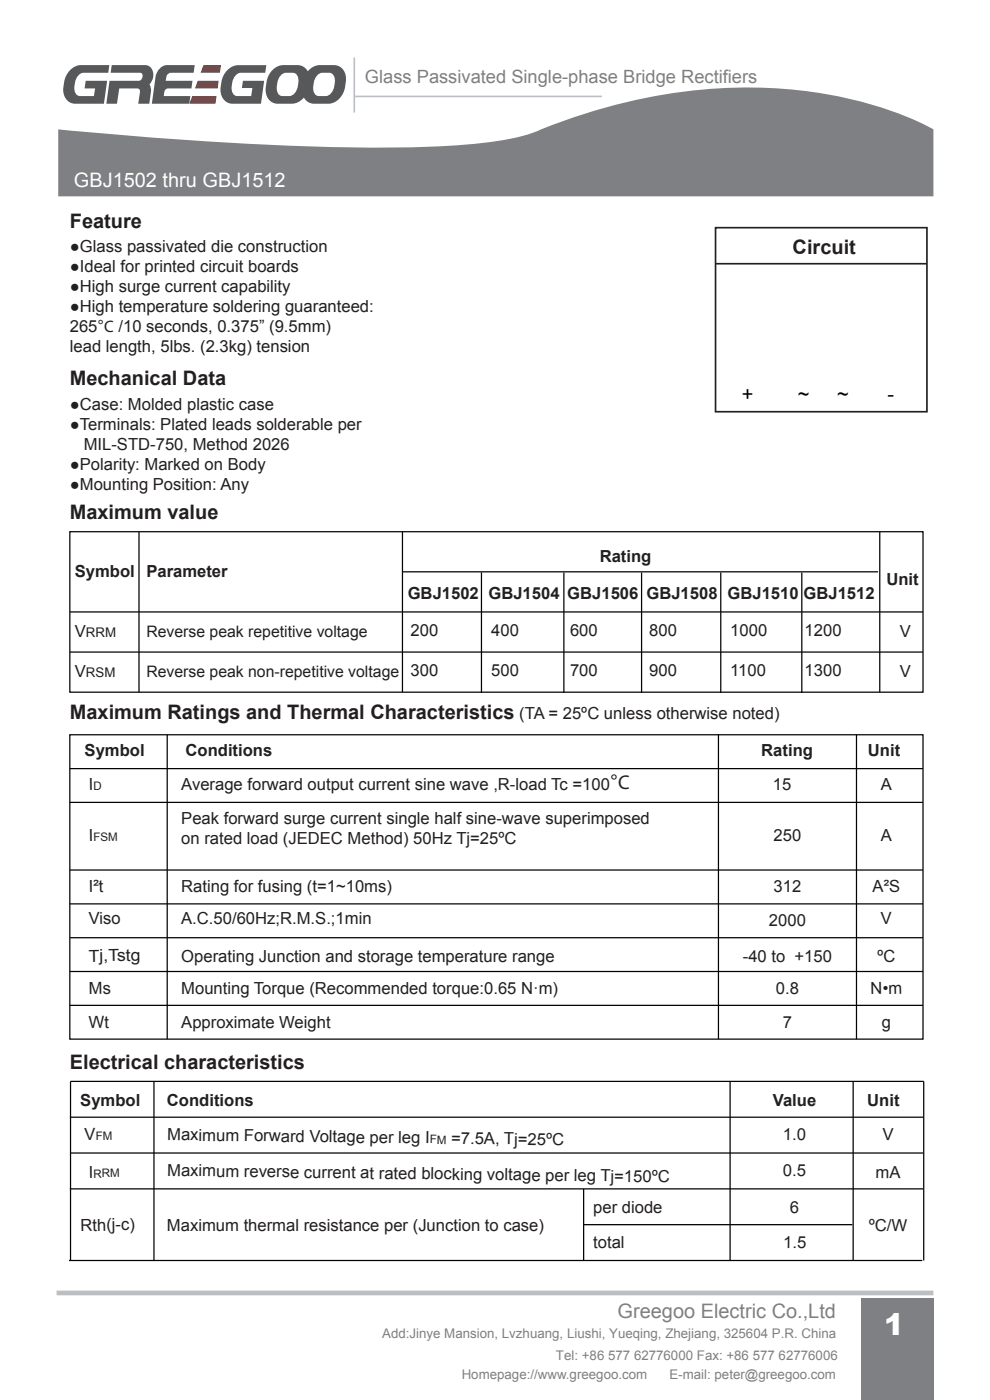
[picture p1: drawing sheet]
<svg xmlns="http://www.w3.org/2000/svg" width="210mm" height="297mm" viewBox="0 0 210 297" stroke-linecap="round" stroke-linejoin="round" font-family="sans-serif">
<defs><g id="words">
<text font-size="6.3" fill="#fff" x="187.5" y="283.2">1</text>
<text font-size="4.2" fill="#fff" x="15.7" y="39.6">GBJ1502 thru GBJ1512</text>
<g font-size="4.2" fill="#231f20">
<text x="14.8" y="48.3">Feature</text>
<text x="168.1" y="53.9">Circuit</text>
<text x="14.8" y="81.7">Mechanical Data</text>
<text x="14.8" y="110.1">Maximum value</text>
<text x="14.8" y="152.5">Maximum Ratings and Thermal Characteristics</text>
<text x="129.4" y="167.5">°C</text>
<text x="14.8" y="226.8">Electrical characteristics</text>
</g>
<g font-size="4.2" fill="#030303">
<text x="157.3" y="85.1">+</text>
<text x="169.2" y="85.1">~</text>
<text x="177.6" y="85.1">~</text>
<text x="188.3" y="85.1">-</text>
</g>
<text font-size="4.2" fill="#7e8083" x="131" y="279.5">Greegoo Electric Co.,Ltd</text>
<text font-size="3.9" fill="#7e8083" x="77.4" y="17.6">Glass Passivated Single-phase Bridge Rectifiers</text>
<g font-size="3.5" fill="#231f20">
<text x="14.8" y="53.5">●Glass passivated die construction</text>
<text x="14.8" y="57.7">●Ideal for printed circuit boards</text>
<text x="14.8" y="61.9">●High surge current capability</text>
<text x="14.8" y="66.2">●High temperature soldering guaranteed:</text>
<text x="14.8" y="70.4">265°C /10 seconds, 0.375” (9.5mm)</text>
<text x="14.8" y="74.6">lead length, 5lbs. (2.3kg) tension</text>
<text x="14.8" y="87">●Case: Molded plastic case</text>
<text x="14.8" y="91.2">●Terminals: Plated leads solderable per</text>
<text x="17.8" y="95.5">MIL-STD-750, Method 2026</text>
<text x="14.8" y="99.7">●Polarity: Marked on Body</text>
<text x="14.8" y="103.9">●Mounting Position: Any</text>
<text x="127.2" y="119.1">Rating</text>
<text x="15.9" y="122.3">Symbol</text>
<text x="31" y="122.3">Parameter</text>
<text x="188" y="124.1">Unit</text>
<text x="86.5" y="127.1">GBJ1502</text>
<text x="103.6" y="127.1">GBJ1504</text>
<text x="120.3" y="127.1">GBJ1506</text>
<text x="137.1" y="127.1">GBJ1508</text>
<text x="154.3" y="127.1">GBJ1510</text>
<text x="170.4" y="127.1">GBJ1512</text>
<text x="15.9" y="135.2">V</text>
<text x="87.1" y="134.9">200</text>
<text x="104.2" y="134.9">400</text>
<text x="120.9" y="134.9">600</text>
<text x="137.7" y="134.9">800</text>
<text x="154.9" y="134.9">1000</text>
<text x="170.7" y="134.9">1200</text>
<text x="190.9" y="135.2">V</text>
<text x="15.9" y="143.7">V</text>
<text x="87.1" y="143.3">300</text>
<text x="104.2" y="143.3">500</text>
<text x="120.9" y="143.3">700</text>
<text x="137.7" y="143.3">900</text>
<text x="154.9" y="143.3">1100</text>
<text x="170.7" y="143.3">1300</text>
<text x="190.9" y="143.7">V</text>
<text x="110.1" y="152.5">(TA = 25ºC unless otherwise noted)</text>
<text x="18" y="160.4">Symbol</text>
<text x="39.4" y="160.4">Conditions</text>
<text x="161.5" y="160.4">Rating</text>
<text x="184.1" y="160.4">Unit</text>
<text x="18.8" y="167.6" transform="rotate(-1 18.8 167.6)">I</text>
<text x="38.4" y="167.5">Average forward output current sine wave ,R-load Tc =100</text>
<text x="163.9" y="167.6">15</text>
<text x="186.9" y="167.6">A</text>
<text x="18.8" y="178.4" transform="rotate(-1 18.8 178.4)">I</text>
<text x="38.4" y="174.8">Peak forward surge current single half sine-wave superimposed</text>
<text x="38.4" y="179">on rated load (JEDEC Method) 50Hz Tj=25ºC</text>
<text x="164.1" y="178.4">250</text>
<text x="186.9" y="178.4">A</text>
<text x="18.8" y="189.3" transform="rotate(-1 18.8 189.3)">I²t</text>
<text x="38.4" y="189.1">Rating for fusing (t=1~10ms)</text>
<text x="164.1" y="189.1">312</text>
<text x="185.1" y="189.3" transform="rotate(-1 185.1 189.3)">A²S</text>
<text x="18.8" y="196" transform="rotate(-1 18.8 196)">Viso</text>
<text x="38.4" y="196">A.C.50/60Hz;R.M.S.;1min</text>
<text x="163.1" y="196.4">2000</text>
<text x="186.9" y="196" transform="rotate(-1 186.9 196)">V</text>
<text x="18.8" y="204" transform="rotate(-1 18.8 204)">Tj,Tstg</text>
<text x="38.4" y="204">Operating Junction and storage temperature range</text>
<text x="157.6" y="204">-40 to +150</text>
<text x="186.1" y="204" transform="rotate(-1 186.1 204)">ºC</text>
<text x="18.8" y="210.9" transform="rotate(-1 18.8 210.9)">Ms</text>
<text x="38.4" y="210.8">Mounting Torque (Recommended torque:0.65 N·m)</text>
<text x="164.6" y="210.8">0.8</text>
<text x="184.7" y="210.9" transform="rotate(-1 184.7 210.9)">N•m</text>
<text x="18.8" y="218.2" transform="rotate(-1 18.8 218.2)">Wt</text>
<text x="38.4" y="218.1">Approximate Weight</text>
<text x="166.1" y="218.1">7</text>
<text x="187.1" y="218.2" transform="rotate(-1 187.1 218.2)">g</text>
<text x="17" y="234.6">Symbol</text>
<text x="35.4" y="234.6">Conditions</text>
<text x="163.9" y="234.6">Value</text>
<text x="184" y="234.6">Unit</text>
<text x="18" y="241.9" transform="rotate(-1 18 241.9)">V</text>
<text x="35.5" y="241.9" transform="rotate(1 35.5 241.9)">Maximum Forward Voltage per leg I</text>
<text x="95.7" y="242.6" transform="rotate(1 95.7 242.6)">=7.5A, Tj=25ºC</text>
<text x="166.1" y="241.9" transform="rotate(1 166.1 241.9)">1.0</text>
<text x="187.2" y="241.9" transform="rotate(1 187.2 241.9)">V</text>
<text x="18.8" y="249.8" transform="rotate(-1 18.8 249.8)">I</text>
<text x="35.5" y="249.5" transform="rotate(1 35.5 249.5)">Maximum reverse current at rated blocking voltage per leg Tj=150ºC</text>
<text x="166.1" y="249.5" transform="rotate(1 166.1 249.5)">0.5</text>
<text x="185.7" y="249.8" transform="rotate(1 185.7 249.8)">mA</text>
<text x="125.8" y="257.3">per diode</text>
<text x="167.6" y="257.3" transform="rotate(1 167.6 257.3)">6</text>
<text x="17.1" y="261.1" transform="rotate(-1 17.1 261.1)">Rth(j-c)</text>
<text x="35.4" y="261.1">Maximum thermal resistance per (Junction to case)</text>
<text x="184.3" y="261.1" transform="rotate(1 184.3 261.1)">ºC/W</text>
<text x="125.8" y="264.8">total</text>
<text x="166.1" y="264.8" transform="rotate(1 166.1 264.8)">1.5</text>
</g>
<g font-size="3.4" fill="#231f20">
<text x="31" y="135.2">Reverse peak repetitive voltage</text>
<text x="31" y="143.7">Reverse peak non-repetitive voltage</text>
</g>
<g font-size="2.8" fill="#231f20">
<text x="18.2" y="135.2">RRM</text>
<text x="18.2" y="143.7">RSM</text>
</g>
<g font-size="2.8" fill="#7e8083">
<text x="81.1" y="283.9">Add:Jinye Mansion, Lvzhuang, Liushi, Yueqing, Zhejiang, 325604 P.R. China</text>
<text x="97.9" y="292.6">Homepage://www.greegoo.com</text>
<text x="117.9" y="288.5">Tel: +86 577 62776000 Fax: +86 577 62776006</text>
<text x="142" y="292.6">E mail: peter@greegoo.com</text>
<text x="143.9" y="292.6" transform="rotate(2 143.9 292.6)">-</text>
</g>
<g font-size="2.5" fill="#231f20">
<text x="19.8" y="167.6" transform="rotate(-1 19.8 167.6)">D</text>
<text x="19.8" y="178.4" transform="rotate(-1 19.8 178.4)">FSM</text>
<text x="20.3" y="241.8" transform="rotate(-1 20.3 241.8)">FM</text>
<text x="91.1" y="242.6" transform="rotate(1 91.1 242.6)">FM</text>
<text x="19.8" y="249.8" transform="rotate(-1 19.8 249.8)">RRM</text>
</g>
</g></defs>
<path d="M182.7 275.5h15.3v21.5h-15.3z" fill="#7e8083"/>
<path d="M75.2 12.2v11.7M75.3 20.5h52.4" fill="none" stroke="#bbbfc4" stroke-width=".35"/>
<path d="M12.4 27.4a798.1 798.1 0 0 0 68 3.9 150.4 150.4 0 0 0 28.7-2l3.1-.9a116.8 116.8 0 0 1 55.2-9.5 79.1 79.1 0 0 1 30.4 8.4l.2 .1v14.3h-185.6z" fill="#7e8083"/>
<path d="M12 274.3h186" fill="none" stroke="#bbbfc4" stroke-width="1" stroke-linecap="butt"/>
<path d="M14.9 14.9a3.3 3.3 0 0 1 2.2-1.1h6.1l-.2 1.6h-5.3a2.54 2.54 0 0 0-1.9 2.8 1.61 1.61 0 0 0 1.1 2.2h3l.3-1.6h-2.3l.3-1.7h4.5l-.7 4.9h-6.1a2.83 2.83 0 0 1-2.4-3.5 5.4 5.4 0 0 1 1.4-3.6zM23.7 13.8l-.2 1.6h6.2a.89 .89 0 0 1 .5 1 .89 .89 0 0 1-.7 .7h-6.3l-.6 4.9h2.2l.5-3.2h3.8a.6 .6 0 0 1 .6 .7l-.4 2.5h2.4l.3-2.9-.3-1.2a2.57 2.57 0 0 0-.3-4zM34 14.4l.9-.5 .5-.1h5.9l-.2 1.6h-4.9a1.5 1.5 0 0 0-1 1.7h5.6l-.2 1.7h-4.9a.84 .84 0 0 0-.9 .7l-.1 .9h5.7l-.3 1.6h-7.9l.8-5.7a3.3 3.3 0 0 1 1-1.9zM48.2 14.9a3.3 3.3 0 0 1 2.3-1.1h6l-.2 1.6h-5.2a2.54 2.54 0 0 0-1.9 2.8 1.61 1.61 0 0 0 1.1 2.2h3l.2-1.7h-2.2l.2-1.6h4.5l-.6 4.9h-6.1a2.83 2.83 0 0 1-2.5-3.5 5.4 5.4 0 0 1 1.4-3.6zM57.8 14.9a6.1 6.1 0 0 0-1.2 5.5 2.46 2.46 0 0 0 2.3 1.6h3.5l.9-.4 1.2-.9a2.42 2.42 0 0 0 2.1 1.3h3.1a4 4 0 0 0 3.5-3.5 3.9 3.9 0 0 0-.7-4.1l-1-.5-.6-.1-3.6 .1-.9 .3-1.1 .9a2.42 2.42 0 0 0-2.2-1.3h-3a3.3 3.3 0 0 0-2.3 1.1zM67.2 16l.4-.3a3.3 3.3 0 0 1 3 0 3.5 3.5 0 0 1-1.1 4.6 3.2 3.2 0 0 1-2.6-.2 3.7 3.7 0 0 1 .3-4.1zM59.5 16l.3-.3a3.3 3.3 0 0 1 3 0 3.5 3.5 0 0 1-1 4.6 3.2 3.2 0 0 1-2.6-.2 3.7 3.7 0 0 1 .3-4.1z" fill-rule="evenodd" fill="#57585a"/>
<path d="M43.1 13.8l-.5 1.6h4.1l.2-1.6zM41.9 17.1l-.5 1.7h4.8l.2-1.7zM40.8 20.4l-.6 1.6h5.5l.2-1.6z" fill-rule="evenodd" fill="#ee1d23"/>
<g fill="none" stroke="#030303" stroke-width=".26">
<path d="M14.8 112.8h181v34h-181zM29.5 112.8v34M85.4 112.8v34M186.6 112.8v34M14.8 138.3h181M14.8 129.8h181M85.4 121.3h100.9M102.1 121.4v25.6M119.6 121.5v25.5M136.1 121.5v25.5M152.9 121.5v25.5M170.1 121.5v25.5"/>
<path d="M14.8 155.9h181v64.5h-181zM35.5 155.9v64.5M152.4 155.9v64.5M181.7 155.9v64.5M14.8 170.2h181M14.8 163.1h181M14.8 198.9h181M14.8 191.8h181M14.8 184.6h181M14.8 213.3h181M14.8 206.1h181M14.8 237h181"/>
<path d="M32.7 229.4v38M154.9 229.4v38M181 229.4v38M14.8 252.2h181M15 244.6h180.8M123.8 259.8h57M123.8 252.2v15.2M14.6 267.4h181M15 267.4v-38h180.9v38"/>
</g>
<path d="M151.8 48.3h44.8v39h-44.8zM151.8 55.9h44.8" fill="none" stroke="#231f20" stroke-width=".35"/>
<use href="#words"/>
</svg>
